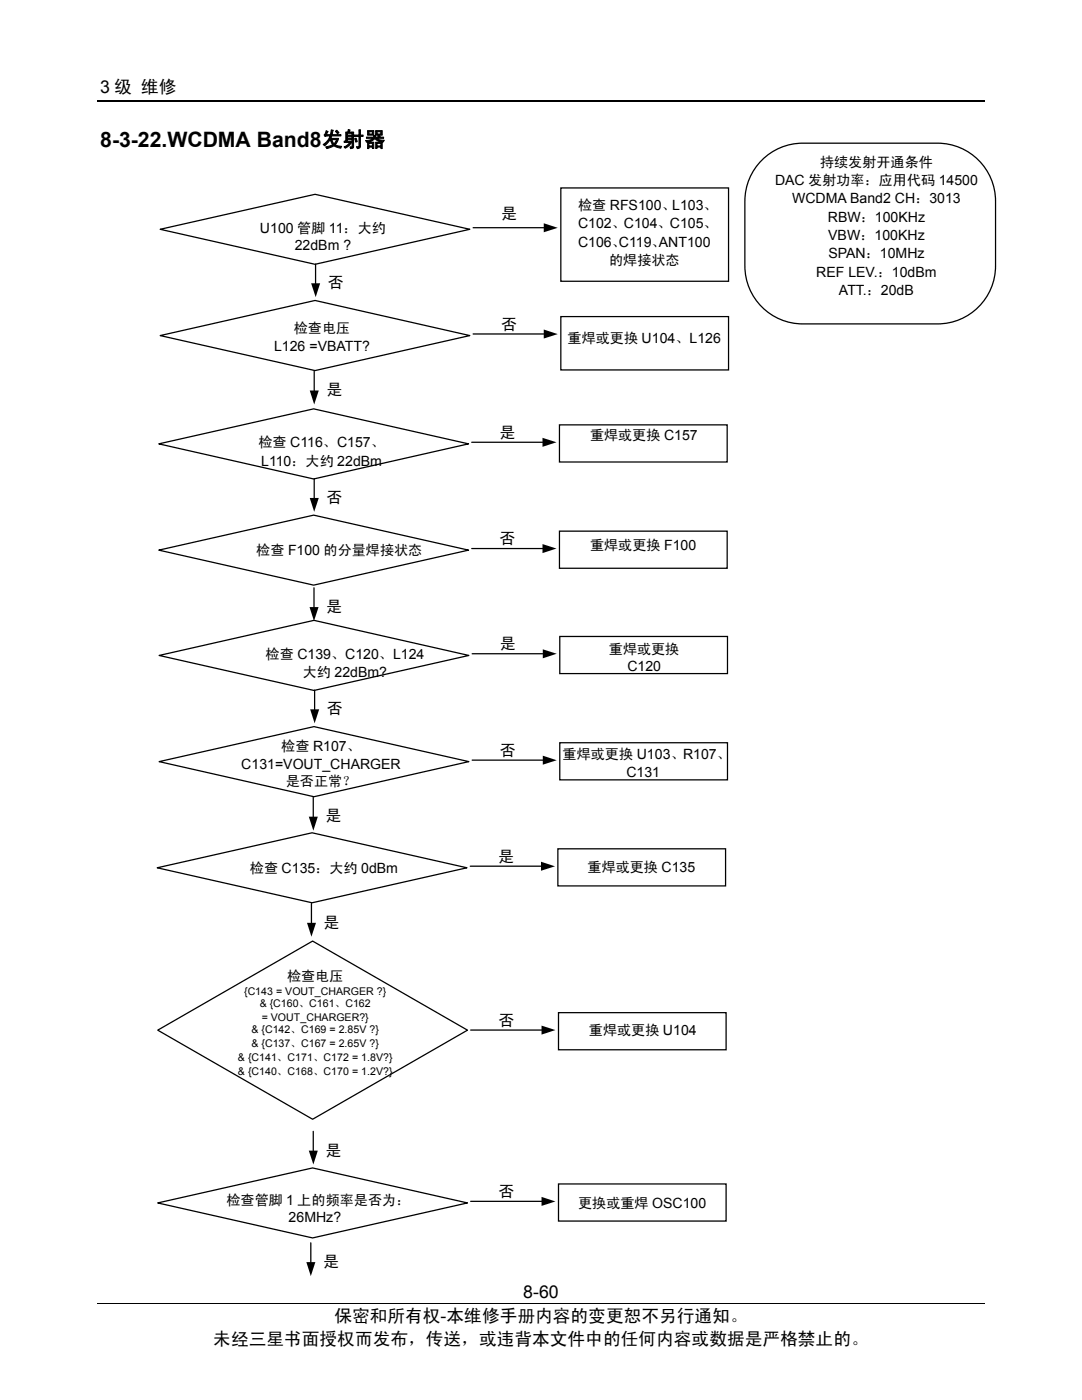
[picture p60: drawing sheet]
<svg xmlns="http://www.w3.org/2000/svg" width="216mm" height="279mm" viewBox="0 0 216 279" stroke-linecap="round" stroke-linejoin="round" font-family="sans-serif">
<defs><g id="words">
<text font-size="4.2" x="20" y="29.3">8-3-22.WCDMA Band8发射器</text>
<g font-size="3.5">
<text x="20" y="18.6">3 级 维修</text>
<text x="66.7" y="263.8">保密和所有权-本维修手册内容的变更恕不另行通知。</text>
<text x="104.4" y="259">8-60</text>
<text x="42.6" y="268.4">未经三星书面授权而发布，传送，或违背本文件中的任何内容或数据是严格禁止的。</text>
</g>
<g font-size="3.2">
<text x="100" y="43.8">是</text>
<text x="65.4" y="57.5">否</text>
<text x="100" y="65.8">否</text>
<text x="65.1" y="78.9">是</text>
<text x="99.7" y="87.4">是</text>
<text x="65.1" y="100.3">否</text>
<text x="99.7" y="108.6">否</text>
<text x="65.1" y="122.1">是</text>
<text x="99.8" y="129.6">是</text>
<text x="65.2" y="142.6">否</text>
<text x="99.8" y="150.8">否</text>
<text x="64.9" y="163.9">是</text>
<text x="99.4" y="172">是</text>
<text x="64.6" y="185.1">是</text>
<text x="99.5" y="204.7">否</text>
<text x="64.9" y="230.6">是</text>
<text x="99.5" y="238.9">否</text>
<text x="64.5" y="252.9">是</text>
</g>
<g font-size="2.8">
<text x="163.6" y="33.3">持续发射开通条件</text>
<text x="115.3" y="41.9">检查 RFS100、L103、</text>
<text x="154.6" y="36.9">DAC 发射功率：应用代码 14500</text>
<text x="158" y="40.6">WCDMA Band2 CH：3013</text>
<text x="51.9" y="46.4">U100 管脚 11：大约</text>
<text x="115.3" y="45.6">C102、C104、C105、</text>
<text x="165.2" y="44.2">RBW：100KHz</text>
<text x="165.2" y="47.9">VBW：100KHz</text>
<text x="58.8" y="49.8">22dBm ?</text>
<text x="115.3" y="49.2">C106、</text>
<text x="121.5" y="52.9">的焊接状态</text>
<text x="123.5" y="49.2">C119、</text>
<text x="131.5" y="49.2">ANT100</text>
<text x="165.3" y="51.6">SPAN：10MHz</text>
<text x="162.9" y="55.2">REF LEV.：10dBm</text>
<text x="167.4" y="58.9">ATT.：20dB</text>
<text x="54.7" y="70">L126 =VBATT?</text>
<text x="58.6" y="66.5">检查电压</text>
<text x="113.3" y="68.4">重焊或更换 U104、L126</text>
<text x="51.6" y="89.2">检查 C116、C157、</text>
<text x="117.7" y="87.7">重焊或更换 C157</text>
<text x="52.1" y="92.9">L110：大约 22dBm</text>
<text x="51.1" y="110.8">检查 F100 的分量焊接状态</text>
<text x="117.7" y="109.8">重焊或更换 F100</text>
<text x="53" y="131.4">检查 C139、C120、L124</text>
<text x="121.5" y="130.5">重焊或更换</text>
<text x="60.4" y="135.1">大约 22dBm?</text>
<text x="125.2" y="133.9">C120</text>
<text x="56.1" y="149.9">检查 R107、</text>
<text x="48.2" y="153.4">C131=VOUT_CHARGER</text>
<text x="112.3" y="151.6">重焊或更换 U103、R107、</text>
<text x="125" y="155">C131</text>
<text x="57" y="156.8">是否正常？</text>
<text x="49.9" y="174.2">检查 C135：大约 0dBm</text>
<text x="117.2" y="174.1">重焊或更换 C135</text>
<text x="57.3" y="195.7">检查电压</text>
<text x="117.5" y="206.6">重焊或更换 U104</text>
<text x="45.2" y="240.4">检查管脚 1 上的频率是否为：</text>
<text x="57.6" y="243.8">26MHz?</text>
<text x="115.4" y="241.1">更换或重焊 OSC100</text>
</g>
<g font-size="2.1">
<text x="48.7" y="198.5">{C143 = VOUT_CHARGER ?}</text>
<text x="51.8" y="201.1">&amp; {C160、C161、C162</text>
<text x="52.2" y="203.7">= VOUT_CHARGER?}</text>
<text x="50.2" y="206.2">&amp; {C142、C169 = 2.85V ?}</text>
<text x="50.2" y="209">&amp; {C137、C167 = 2.65V ?}</text>
<text x="47.5" y="211.7">&amp; {C141、C171、C172 = 1.8V?}</text>
<text x="47.5" y="214.6">&amp; {C140、C168、C170 = 1.2V?}</text>
</g>
</g></defs>
<g fill="none" stroke="#000" stroke-width=".25">
<path d="M19.5 20.1h177M111.9 37.5h33.5v18.6h-33.5zM152 32a11.5 11.5 0 0 1 8.2-3.4h26.9a11.6 11.6 0 0 1 11.5 11.6v12.9a11.6 11.6 0 0 1-11.5 11.5h-26.9a11.6 11.6 0 0 1-11.6-11.5v-12.9a11.6 11.6 0 0 1 3.4-8.2zM32 45.8l30.9-7 30.8 7-30.8 6.9zM63 52.7v3.9M94.4 45.4h14.1M32 67l30.9-7 30.8 7-30.8 7zM62.7 74.1v3.9M94.4 66.7h14.1M111.9 63.2h33.5v10.6h-33.5zM31.7 88.6l30.9-7 30.9 7-30.9 7zM62.7 95.5v3.9"/>
<path d="M94.1 88.3h14.2M111.6 84.8h33.5v7.4h-33.5zM31.7 109.8l30.9-7 30.9 7-30.9 7zM62.7 117.3v3.9M94.1 109.5h14.2M111.6 106h33.5v7.4h-33.5zM31.8 130.8l30.9-7 30.9 7-30.9 7zM62.8 137.7v3.9M94.2 130.5h14.2M111.7 127h33.5v7.4h-33.5zM31.8 152l30.9-7 30.9 7-30.9 7zM62.5 159.1v3.9"/>
<path d="M94.2 151.7h14.2M111.7 148.2h33.5v7.4h-33.5zM31.4 173.2l30.9-7 30.9 7-30.9 7zM93.8 172.9h14.2M111.3 169.4h33.5v7.4h-33.5zM62.1 180.3v3.9M31.5 205.6l30.9-17.8 30.9 17.8-30.9 17.8zM93.9 205.6h14.2M111.4 202.1h33.5v7.4h-33.5zM62.5 225.8v3.9M93.9 239.8h14.2M111.4 236.3h33.5v7.4h-33.5z"/>
<path d="M31.5 240.1l30.9-7 30.9 7-30.9 7zM62 248v3.9"/>
</g>
<path d="M19.5 260.2h177" fill="none" stroke="#000" stroke-width=".2"/>
<g fill="#000">
<path d="M62.1 56.5h1.8l-.9 2.8zM108.5 44.6l2.8 .9-2.8 .9zM61.8 77.9h1.8l-.9 2.8zM108.5 65.8l2.8 .9-2.8 .9zM61.8 99.4h1.8l-.9 2.8zM108.2 87.4l2.8 .9-2.8 .9zM108.2 108.6l2.8 .9-2.8 .9zM61.8 121.2h1.8l-.9 2.8zM108.3 129.6l2.8 .9-2.8 .9zM61.9 141.6h1.8l-.9 2.8zM108.3 150.8l2.8 .9-2.8 .9zM61.6 163h1.8l-.9 2.8z"/>
<path d="M107.9 172l2.8 .9-2.8 .9zM61.3 184.2h1.8l-1 2.7zM108.1 204.7l2.7 .9-2.7 .9zM61.6 229.6h1.8l-.9 2.8zM61.1 251.9h1.8l-.9 2.8zM108.1 238.9l2.7 .9-2.7 .9z"/>
</g>
<use href="#words"/>
</svg>
